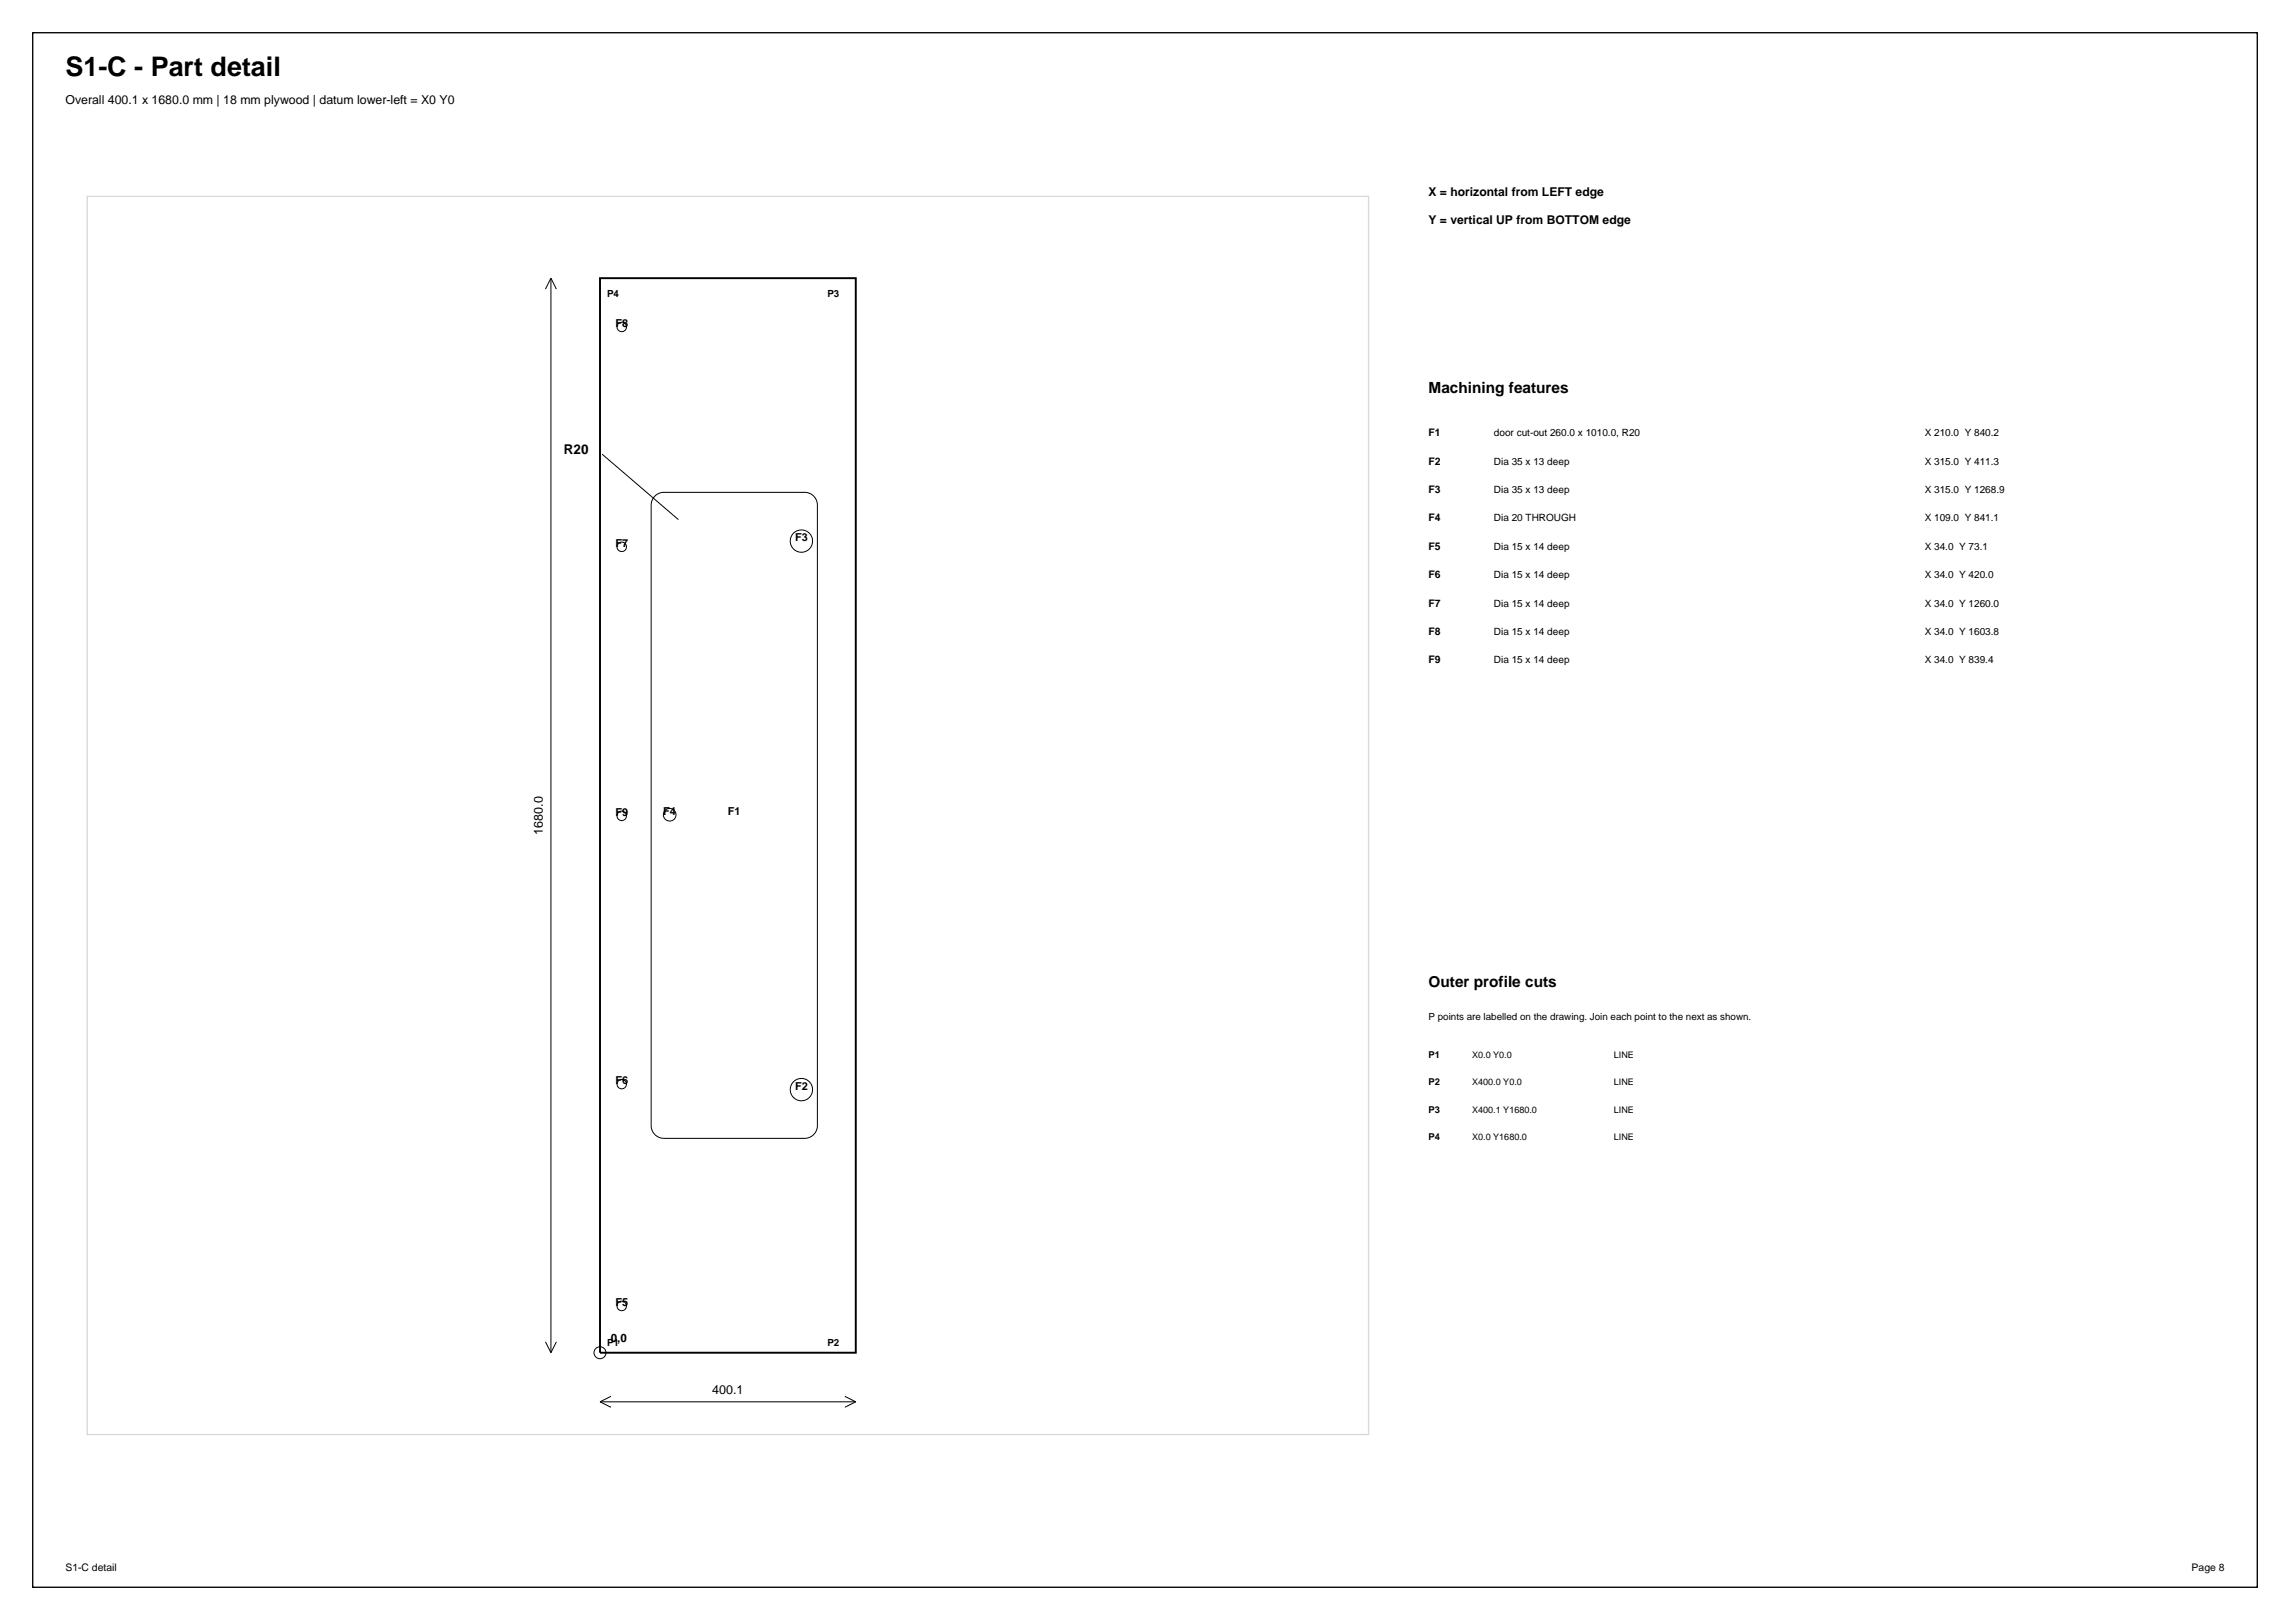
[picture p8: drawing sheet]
<svg xmlns="http://www.w3.org/2000/svg" width="420mm" height="297mm" viewBox="0 0 420 297" stroke-linecap="round" stroke-linejoin="round" font-family="sans-serif">
<defs><g id="words">
<text font-size="4.9" x="12" y="14">S1-C - Part detail</text>
<g font-size="2.8">
<text x="262" y="72">Machining features</text>
<text x="262" y="181">Outer profile cuts</text>
</g>
<text font-size="2.5" x="103.4" y="83.3">R20</text>
<g font-size="2.3">
<text x="12" y="19">Overall 400.1 x 1680.0 mm | 18 mm plywood | datum lower-left = X0 Y0</text>
<text x="99.5" y="153" transform="rotate(-90 99.5 153)">1680.0</text>
<text x="130.6" y="255.5">400.1</text>
</g>
<g font-size="2.2">
<text x="262" y="36">X = horizontal from LEFT edge</text>
<text x="262" y="41">Y = vertical UP from BOTTOM edge</text>
</g>
<text font-size="2.1" x="112" y="246">0,0</text>
<g font-size="2">
<text x="112.9" y="59.9">F8</text>
<text x="112.9" y="100.3">F7</text>
<text x="145.8" y="99.2">F3</text>
<text x="112.9" y="149.6">F9</text>
<text x="121.7" y="149.4">F4</text>
<text x="133.5" y="149.5">F1</text>
<text x="112.9" y="198.8">F6</text>
<text x="145.8" y="199.8">F2</text>
<text x="112.9" y="239.4">F5</text>
</g>
<g font-size="1.9">
<text x="262" y="80">F1</text>
<text x="262" y="85.2">F2</text>
<text x="262" y="90.4">F3</text>
<text x="262" y="95.6">F4</text>
<text x="262" y="100.8">F5</text>
<text x="262" y="106">F6</text>
<text x="262" y="111.2">F7</text>
<text x="262" y="116.4">F8</text>
<text x="262" y="121.6">F9</text>
<text x="12" y="288">S1-C detail</text>
<text x="402" y="288">Page 8</text>
</g>
<g font-size="1.8">
<text x="111.3" y="54.4">P4</text>
<text x="151.8" y="54.4">P3</text>
<text x="274" y="80">door cut-out 260.0 x 1010.0, R20</text>
<text x="353" y="80">X 210.0 Y 840.2</text>
<text x="274" y="85.2">Dia 35 x 13 deep</text>
<text x="353" y="85.2">X 315.0 Y 411.3</text>
<text x="274" y="90.4">Dia 35 x 13 deep</text>
<text x="274" y="95.6">Dia 20 THROUGH</text>
<text x="353" y="90.4">X 315.0 Y 1268.9</text>
<text x="353" y="95.6">X 109.0 Y 841.1</text>
<text x="274" y="100.8">Dia 15 x 14 deep</text>
<text x="353" y="100.8">X 34.0 Y 73.1</text>
<text x="274" y="106">Dia 15 x 14 deep</text>
<text x="353" y="106">X 34.0 Y 420.0</text>
<text x="274" y="111.2">Dia 15 x 14 deep</text>
<text x="353" y="111.2">X 34.0 Y 1260.0</text>
<text x="274" y="116.4">Dia 15 x 14 deep</text>
<text x="353" y="116.4">X 34.0 Y 1603.8</text>
<text x="274" y="121.6">Dia 15 x 14 deep</text>
<text x="353" y="121.6">X 34.0 Y 839.4</text>
<text x="262" y="187">P points are labelled on the drawing. Join each point to the next as shown.</text>
<text x="111.3" y="246.7">P1</text>
<text x="151.8" y="246.7">P2</text>
</g>
<g font-size="1.7">
<text x="262" y="194">P1</text>
<text x="270" y="194">X0.0 Y0.0</text>
<text x="296" y="194">LINE</text>
<text x="262" y="199">P2</text>
<text x="270" y="199">X400.0 Y0.0</text>
<text x="296" y="199">LINE</text>
<text x="262" y="204">P3</text>
<text x="262" y="209">P4</text>
<text x="270" y="204">X400.1 Y1680.0</text>
<text x="270" y="209">X0.0 Y1680.0</text>
<text x="296" y="204">LINE</text>
<text x="296" y="209">LINE</text>
</g>
</g></defs>
<path d="M6 6h408v285h-408z" fill="none" stroke="#000" stroke-width=".25"/>
<path d="M16 36h235v227h-235z" fill="none" stroke="#d9d9d9" stroke-width=".25"/>
<path d="M110 51h47v197h-47z" fill="none" stroke="#000" stroke-width=".35"/>
<g fill="none" stroke="#000" stroke-width=".18">
<path d="M101 51v197M101 51l-1 2M101 51l1 2M110.4 83.3l14 12M120.1 90.9l.8-.5 .8-.1h25.9l.8 .1 .7 .4 .5 .6 .3 .7v114.3l-.1 .8-.4 .6-.6 .6-.7 .2-26.4 .1-.8-.2-.6-.3-.5-.6-.3-.7-.1-114.3 .2-.9zM100 246l1 2M102 246l-1 2M110 257h47M110 257l2 1M112 256l-2 1M155 256l2 1M157 257l-2 1"/>
<circle cx="114" cy="59.9" r=".88"/>
<circle cx="147" cy="99.2" r="2.05"/>
<circle cx="114" cy="100.3" r=".88"/>
<circle cx="114" cy="149.6" r=".88"/>
<circle cx="122.8" cy="149.4" r="1.17"/>
<circle cx="114" cy="198.8" r=".88"/>
<circle cx="147" cy="199.8" r="2.05"/>
<circle cx="114" cy="239.4" r=".88"/>
<circle cx="110" cy="248" r="1.1"/>
</g>
<use href="#words"/>
</svg>
